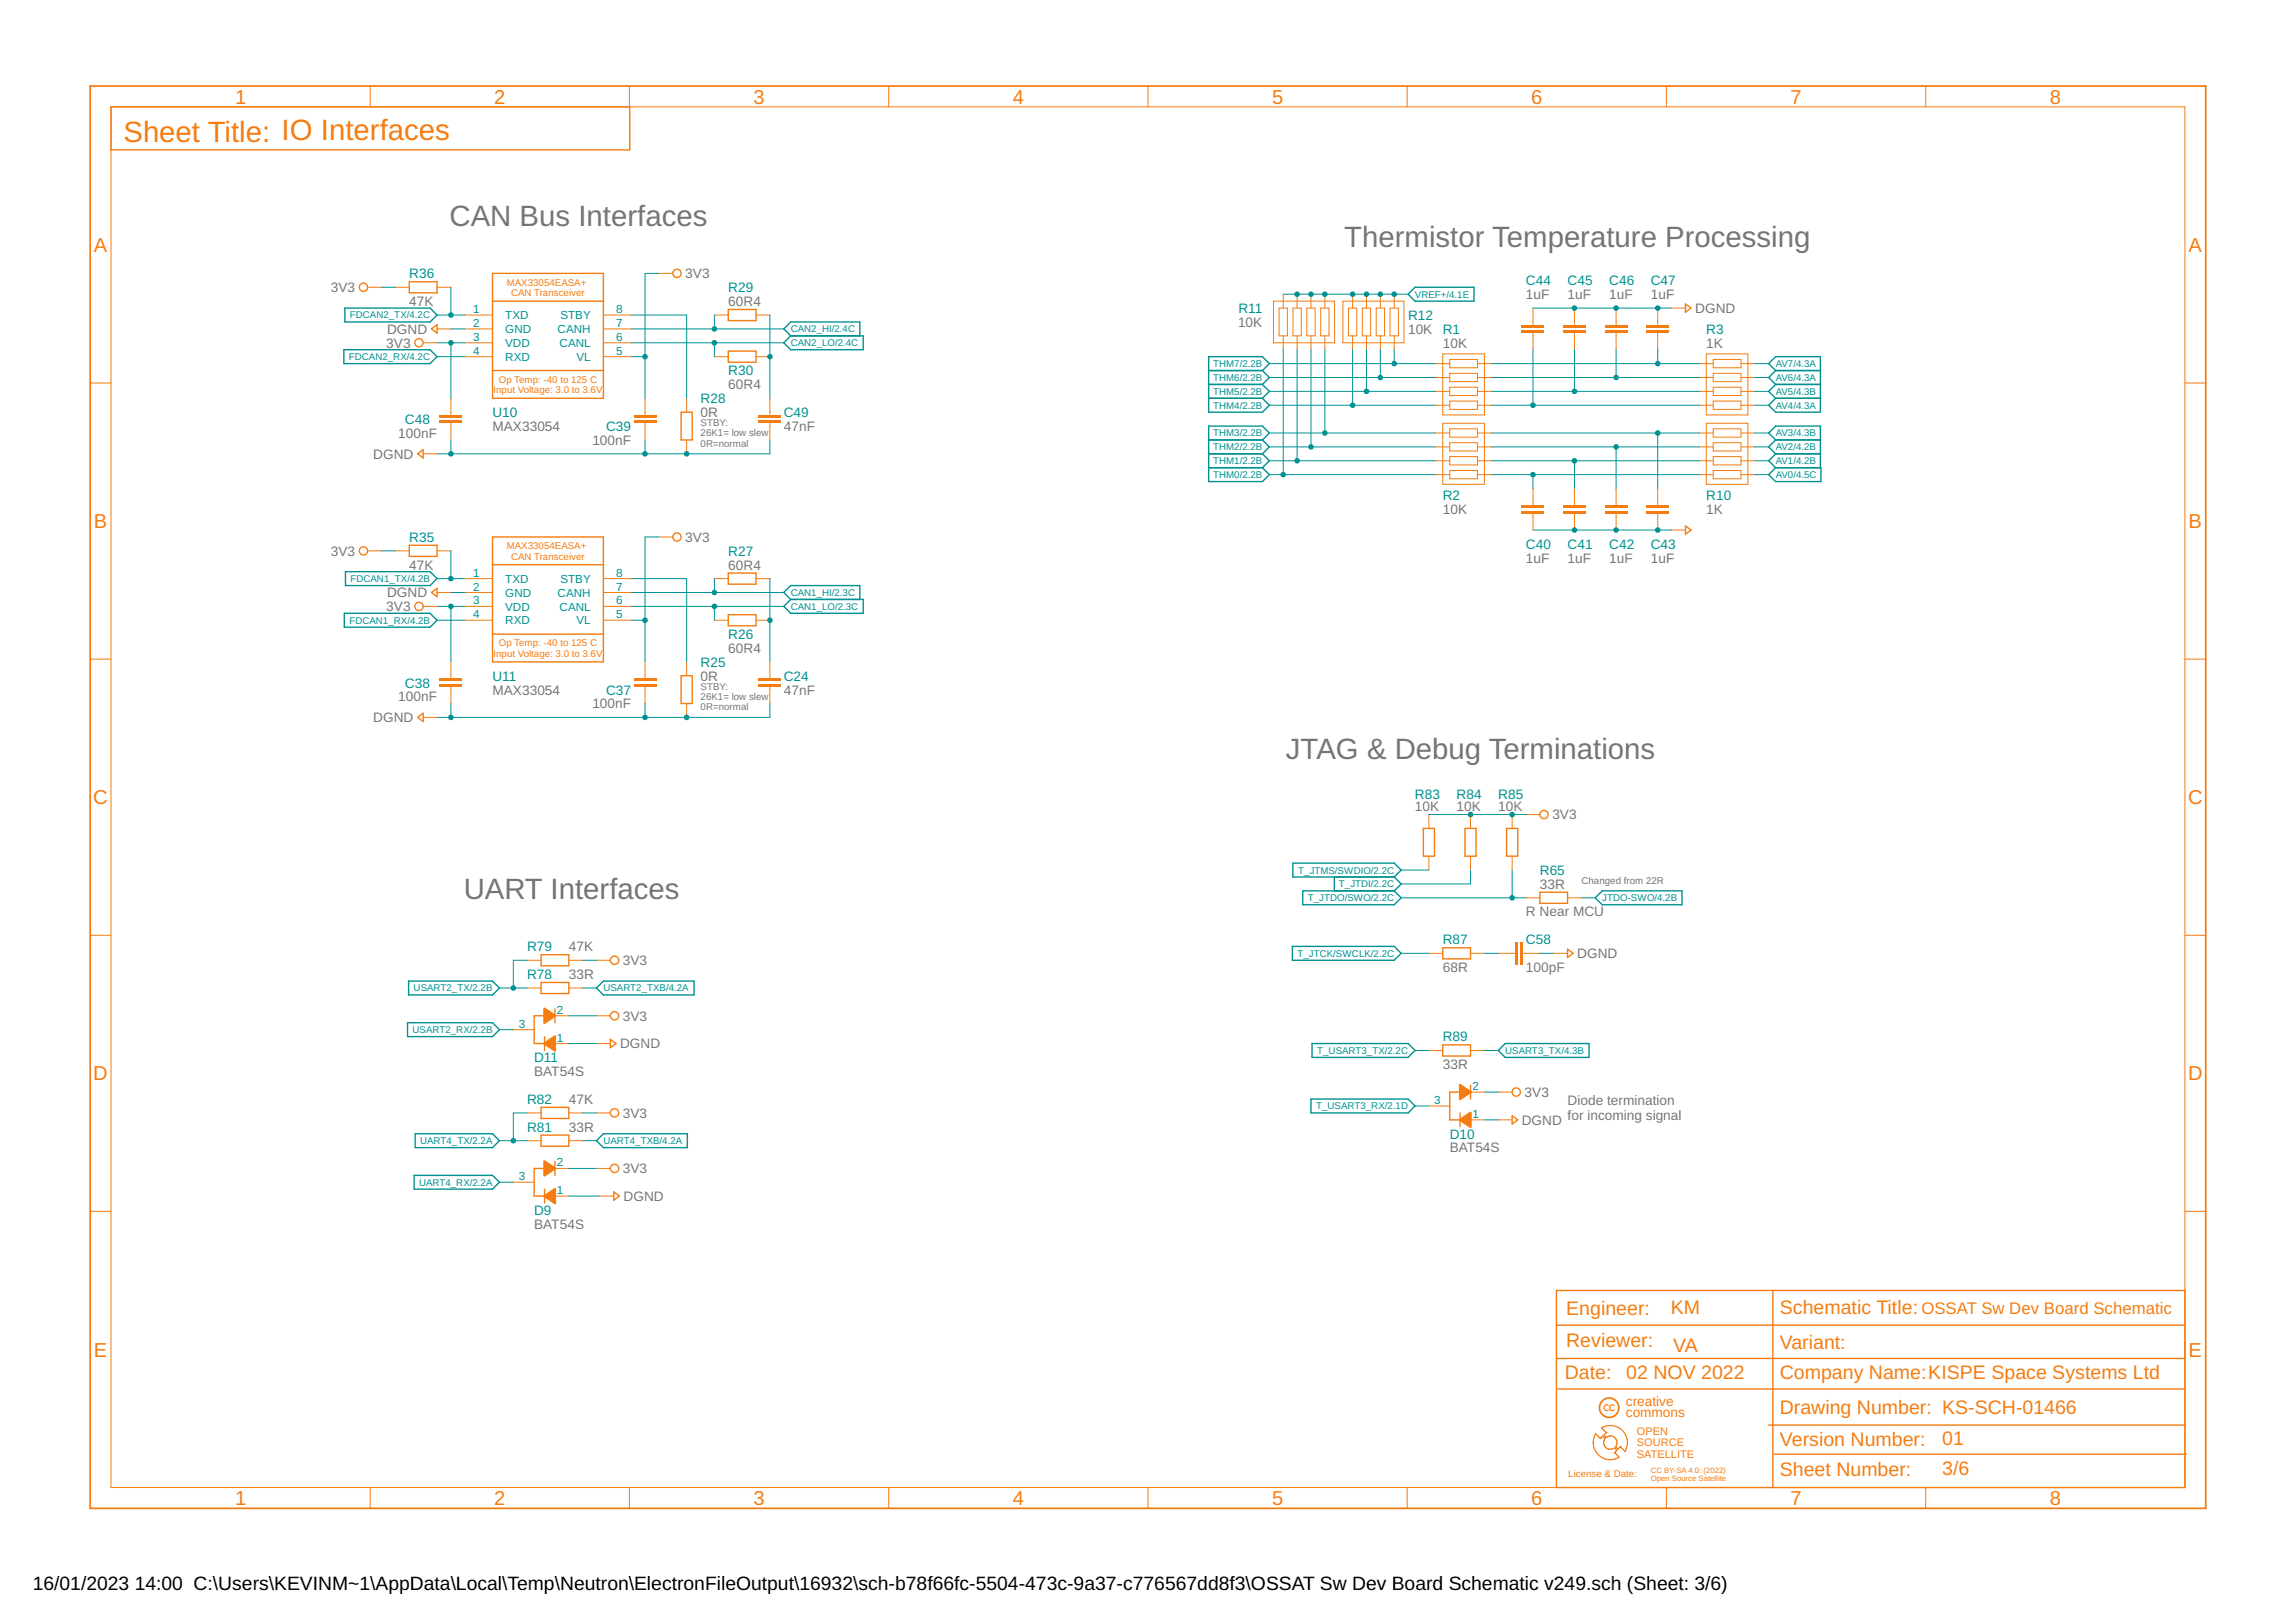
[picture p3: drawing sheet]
<svg xmlns="http://www.w3.org/2000/svg" width="420mm" height="297mm" viewBox="0 0 420 297" stroke-linecap="round" stroke-linejoin="round" font-family="sans-serif">
<defs><g id="words">
<text font-size="5.4" fill="#f57c10" x="22.6" y="25.9">Sheet Title: IO Interfaces</text>
<g font-size="5.4" fill="#757575">
<text x="82.3" y="41.4">CAN Bus Interfaces</text>
<text x="246.1" y="45.2">Thermistor Temperature Processing</text>
<text x="235.4" y="138.9">JTAG &amp; Debug Terminations</text>
<text x="84.9" y="164.6">UART Interfaces</text>
</g>
<g font-size="3.7" fill="#f57c10">
<text x="43" y="18.9">1</text>
<text x="90.5" y="18.9">2</text>
<text x="138" y="18.9">3</text>
<text x="185.4" y="18.9">4</text>
<text x="232.9" y="18.9">5</text>
<text x="280.3" y="18.9">6</text>
<text x="327.8" y="18.9">7</text>
<text x="375.3" y="18.9">8</text>
<text x="17.2" y="46.1">A</text>
<text x="400.7" y="46.1">A</text>
<text x="17.2" y="96.7">B</text>
<text x="400.7" y="96.7">B</text>
<text x="17.1" y="147.2">C</text>
<text x="400.6" y="147.2">C</text>
<text x="17.1" y="197.7">D</text>
<text x="400.6" y="197.7">D</text>
<text x="17.2" y="248.3">E</text>
<text x="400.7" y="248.3">E</text>
<text x="43" y="275.4">1</text>
<text x="90.5" y="275.4">2</text>
<text x="138" y="275.4">3</text>
<text x="185.4" y="275.4">4</text>
<text x="232.9" y="275.4">5</text>
<text x="280.3" y="275.4">6</text>
<text x="327.8" y="275.4">7</text>
<text x="375.3" y="275.4">8</text>
</g>
<g font-size="3.6" fill="#f57c10">
<text x="286.7" y="240.8">Engineer:</text>
<text x="305.9" y="240.5">KM</text>
<text x="325.8" y="240.5">Schematic Title:</text>
<text x="286.7" y="246.6">Reviewer:</text>
<text x="306.3" y="247.4">VA</text>
<text x="325.8" y="246.9">Variant:</text>
<text x="286.5" y="252.4">Date:</text>
<text x="297.7" y="252.4">02 NOV 2022</text>
<text x="325.8" y="252.4">Company Name:KISPE Space Systems Ltd</text>
<text x="325.8" y="258.8">Drawing Number: KS-SCH-01466</text>
<text x="325.8" y="264.6">Version Number:</text>
<text x="355.6" y="264.4">01</text>
<text x="355.6" y="270">3/6</text>
<text x="325.8" y="270.2">Sheet Number:</text>
</g>
<g font-size="3.5">
<text x="6" y="291">16/01/2023</text>
<text x="24.7" y="291">14:00 C:\Users\KEVINM~1\AppData\Local\Temp\Neutron\ElectronFileOutput\16932\sch-b78f66fc-5504-473c-9a37-c776567dd8f3\OSSAT Sw Dev Board Schematic v249.sch (Sheet: 3/6)</text>
</g>
<text font-size="3.1" fill="#f57c10" x="351.8" y="240.5">OSSAT Sw Dev Board Schematic</text>
<g font-size="2.5" fill="#757575">
<text x="60.6" y="53.5">3V3</text>
<text x="125.5" y="50.9">3V3</text>
<text x="74.9" y="56">47K</text>
<text x="133.3" y="56">60R4</text>
<text x="226.6" y="59.8">10K</text>
<text x="279.4" y="54.7">1uF</text>
<text x="287" y="54.7">1uF</text>
<text x="294.6" y="54.7">1uF</text>
<text x="302.2" y="54.7">1uF</text>
<text x="310.4" y="57.3">DGND</text>
<text x="70.7" y="63.6">3V3</text>
<text x="70.9" y="61.1">DGND</text>
<text x="257.8" y="61.1">10K</text>
<text x="264.1" y="63.6">10K</text>
<text x="312.4" y="63.6">1K</text>
<text x="133.3" y="71.2">60R4</text>
<text x="128.3" y="76.3">0R</text>
<text x="68.3" y="83.9">DGND</text>
<text x="72.9" y="80.1">100nF</text>
<text x="90.2" y="78.9">MAX33054</text>
<text x="108.4" y="81.4">100nF</text>
<text x="143.5" y="78.9">47nF</text>
<text x="264.1" y="94.1">10K</text>
<text x="312.4" y="94.1">1K</text>
<text x="60.6" y="101.7">3V3</text>
<text x="125.5" y="99.2">3V3</text>
<text x="74.9" y="104.3">47K</text>
<text x="133.3" y="104.3">60R4</text>
<text x="279.4" y="103">1uF</text>
<text x="287" y="103">1uF</text>
<text x="294.6" y="103">1uF</text>
<text x="302.2" y="103">1uF</text>
<text x="70.7" y="111.9">3V3</text>
<text x="70.9" y="109.3">DGND</text>
<text x="133.3" y="119.5">60R4</text>
<text x="128.3" y="124.6">0R</text>
<text x="72.9" y="128.4">100nF</text>
<text x="90.2" y="127.1">MAX33054</text>
<text x="108.4" y="129.7">100nF</text>
<text x="143.5" y="127.1">47nF</text>
<text x="68.3" y="132.2">DGND</text>
<text x="259.1" y="148.4">10K</text>
<text x="266.7" y="148.4">10K</text>
<text x="274.3" y="148.4">10K</text>
<text x="284.2" y="150">3V3</text>
<text x="279.4" y="167.6">R Near MCU</text>
<text x="281.9" y="162.7">33R</text>
<text x="104.1" y="174.1">47K</text>
<text x="104.1" y="179.2">33R</text>
<text x="114" y="176.6">3V3</text>
<text x="264.1" y="177.9">68R</text>
<text x="279.4" y="177.9">100pF</text>
<text x="288.8" y="175.4">DGND</text>
<text x="113.5" y="191.9">DGND</text>
<text x="114" y="186.8">3V3</text>
<text x="97.8" y="196.9">BAT54S</text>
<text x="264.1" y="195.7">33R</text>
<text x="104.1" y="202">47K</text>
<text x="279.1" y="200.8">3V3</text>
<text x="287" y="202.3">Diode termination</text>
<text x="104.1" y="207.1">33R</text>
<text x="114" y="204.6">3V3</text>
<text x="278.6" y="205.8">DGND</text>
<text x="287" y="204.9">for incoming signal</text>
<text x="114" y="214.7">3V3</text>
<text x="265.4" y="210.9">BAT54S</text>
<text x="114.2" y="219.8">DGND</text>
<text x="97.8" y="224.9">BAT54S</text>
</g>
<g font-size="2.5" fill="#009292">
<text x="74.9" y="50.9">R36</text>
<text x="133.3" y="53.5">R29</text>
<text x="279.4" y="52.2">C44</text>
<text x="287" y="52.2">C45</text>
<text x="294.6" y="52.2">C46</text>
<text x="302.2" y="52.2">C47</text>
<text x="226.7" y="57.3">R11</text>
<text x="257.8" y="58.5">R12</text>
<text x="264.1" y="61.1">R1</text>
<text x="312.4" y="61.1">R3</text>
<text x="133.3" y="68.7">R30</text>
<text x="74.1" y="77.6">C48</text>
<text x="90.2" y="76.3">U10</text>
<text x="128.3" y="73.8">R28</text>
<text x="143.5" y="76.3">C49</text>
<text x="111" y="78.9">C39</text>
<text x="264.1" y="91.6">R2</text>
<text x="312.4" y="91.6">R10</text>
<text x="74.9" y="99.2">R35</text>
<text x="133.3" y="101.7">R27</text>
<text x="279.4" y="100.4">C40</text>
<text x="287" y="100.4">C41</text>
<text x="294.6" y="100.4">C42</text>
<text x="302.2" y="100.4">C43</text>
<text x="133.3" y="117">R26</text>
<text x="74.1" y="125.8">C38</text>
<text x="90.2" y="124.6">U11</text>
<text x="128.3" y="122">R25</text>
<text x="143.5" y="124.6">C24</text>
<text x="111" y="127.1">C37</text>
<text x="259.1" y="146.2">R83</text>
<text x="266.7" y="146.2">R84</text>
<text x="274.3" y="146.2">R85</text>
<text x="281.9" y="160.1">R65</text>
<text x="264.1" y="172.8">R87</text>
<text x="279.4" y="172.8">C58</text>
<text x="96.5" y="174.1">R79</text>
<text x="96.5" y="179.2">R78</text>
<text x="264.1" y="190.6">R89</text>
<text x="97.8" y="194.4">D11</text>
<text x="96.5" y="202">R82</text>
<text x="96.5" y="207.1">R81</text>
<text x="265.4" y="208.4">D10</text>
<text x="97.8" y="222.3">D9</text>
</g>
<g font-size="2.5" fill="#f57c10">
<text x="297.7" y="257.3">creative</text>
<text x="297.7" y="259.3">commons</text>
</g>
<g font-size="2.1" fill="#009292">
<text x="86.6" y="57.3">1</text>
<text x="86.6" y="59.8">2</text>
<text x="92.5" y="58.4">TXD</text>
<text x="102.6" y="58.4">STBY</text>
<text x="112.8" y="59.8">7</text>
<text x="112.8" y="57.3">8</text>
<text x="86.6" y="62.4">3</text>
<text x="86.6" y="64.9">4</text>
<text x="92.5" y="63.5">VDD</text>
<text x="92.5" y="61">GND</text>
<text x="102.1" y="61">CANH</text>
<text x="102.4" y="63.5">CANL</text>
<text x="112.8" y="62.4">6</text>
<text x="112.8" y="64.9">5</text>
<text x="92.5" y="66">RXD</text>
<text x="105.5" y="66">VL</text>
<text x="86.6" y="105.6">1</text>
<text x="92.5" y="106.7">TXD</text>
<text x="102.6" y="106.7">STBY</text>
<text x="112.8" y="105.6">8</text>
<text x="86.6" y="110.6">3</text>
<text x="86.6" y="113.2">4</text>
<text x="86.6" y="108.1">2</text>
<text x="92.5" y="111.7">VDD</text>
<text x="92.5" y="109.2">GND</text>
<text x="102.1" y="109.2">CANH</text>
<text x="102.4" y="111.7">CANL</text>
<text x="112.8" y="108.1">7</text>
<text x="112.8" y="110.6">6</text>
<text x="112.8" y="113.2">5</text>
<text x="92.5" y="114.3">RXD</text>
<text x="105.5" y="114.3">VL</text>
<text x="101.9" y="185.5">2</text>
<text x="95" y="188.1">3</text>
<text x="101.9" y="190.6">1</text>
<text x="262.6" y="202.1">3</text>
<text x="269.6" y="199.5">2</text>
<text x="269.6" y="204.6">1</text>
<text x="101.9" y="213.5">2</text>
<text x="95" y="216">3</text>
<text x="101.9" y="218.6">1</text>
</g>
<g font-size="2" fill="#f57c10">
<text x="299.7" y="262.6">OPEN</text>
<text x="299.7" y="264.7">SOURCE</text>
<text x="299.7" y="266.8">SATELLITE</text>
</g>
<g font-size="1.8" fill="#f57c10">
<text x="92.8" y="52.3">MAX33054EASA+</text>
<text x="93.6" y="54.2">CAN Transceiver</text>
<text x="90.4" y="71.9">Input Voltage: 3.0 to 3.6V</text>
<text x="91.3" y="70">Op Temp: -40 to 125 C</text>
<text x="92.8" y="100.5">MAX33054EASA+</text>
<text x="93.6" y="102.4">CAN Transceiver</text>
<text x="91.3" y="118.3">Op Temp: -40 to 125 C</text>
<text x="90.4" y="120.2">Input Voltage: 3.0 to 3.6V</text>
<text x="293.5" y="258.3">CC</text>
<text x="287.1" y="270.3">License &amp; Date:</text>
</g>
<g font-size="1.8" fill="#009292">
<text x="64.1" y="58.3">FDCAN2_TX/4.2C</text>
<text x="259.1" y="54.5">VREF+/4.1E</text>
<text x="63.9" y="65.9">FDCAN2_RX/4.2C</text>
<text x="144.8" y="60.8">CAN2_HI/2.4C</text>
<text x="144.8" y="63.4">CAN2_LO/2.4C</text>
<text x="222.1" y="69.7">THM6/2.2B</text>
<text x="222.1" y="67.2">THM7/2.2B</text>
<text x="325.1" y="67.2">AV7/4.3A</text>
<text x="325.1" y="69.7">AV6/4.3A</text>
<text x="222.1" y="74.8">THM4/2.2B</text>
<text x="222.1" y="72.3">THM5/2.2B</text>
<text x="325.1" y="72.3">AV5/4.3B</text>
<text x="325.1" y="74.8">AV4/4.3A</text>
<text x="222.1" y="82.4">THM2/2.2B</text>
<text x="222.1" y="79.9">THM3/2.2B</text>
<text x="325.1" y="79.9">AV3/4.3B</text>
<text x="325.1" y="82.4">AV2/4.2B</text>
<text x="222.1" y="87.5">THM0/2.2B</text>
<text x="222.1" y="85">THM1/2.2B</text>
<text x="325.1" y="85">AV1/4.2B</text>
<text x="325.1" y="87.5">AV0/4.5C</text>
<text x="64.2" y="106.5">FDCAN1_TX/4.2B</text>
<text x="144.8" y="109.1">CAN1_HI/2.3C</text>
<text x="144.8" y="111.6">CAN1_LO/2.3C</text>
<text x="64" y="114.2">FDCAN1_RX/4.2B</text>
<text x="237.7" y="159.9">T_JTMS/SWDIO/2.2C</text>
<text x="239.4" y="165">T_JTDO/SWO/2.2C</text>
<text x="245.1" y="162.4">T_JTDI/2.2C</text>
<text x="293.3" y="165">JTDO-SWO/4.2B</text>
<text x="237.5" y="175.1">T_JTCK/SWCLK/2.2C</text>
<text x="75.7" y="181.5">USART2_TX/2.2B</text>
<text x="110.5" y="181.5">USART2_TXB/4.2A</text>
<text x="75.5" y="189.1">USART2_RX/2.2B</text>
<text x="241.1" y="192.9">T_USART3_TX/2.2C</text>
<text x="275.6" y="192.9">USART3_TX/4.3B</text>
<text x="241" y="203">T_USART3_RX/2.1D</text>
<text x="76.9" y="209.4">UART4_TX/2.2A</text>
<text x="110.5" y="209.4">UART4_TXB/4.2A</text>
<text x="76.7" y="217">UART4_RX/2.2A</text>
</g>
<g font-size="1.8" fill="#757575">
<text x="128.3" y="78">STBY:</text>
<text x="128.3" y="79.9">26K1= low slew</text>
<text x="128.3" y="81.8">0R=normal</text>
<text x="128.3" y="126.2">STBY:</text>
<text x="128.3" y="128.1">26K1= low slew</text>
<text x="128.3" y="130">0R=normal</text>
<text x="289.5" y="161.8">Changed from 22R</text>
</g>
<g font-size="1.4" fill="#f57c10">
<text x="302.2" y="269.6">CC BY-SA 4.0: (2022)</text>
<text x="302.2" y="271">Open Source Satellite</text>
</g>
</g></defs>
<g fill="none" stroke="#009292" stroke-width=".25">
<path d="M63.1 56.4h15.6l1.3 1.3-1.3 1.2h-15.6zM257.8 53.8l1.3-1.2h10.8v2.5h-10.8zM62.9 64h15.8l1.3 1.3-1.3 1.2h-15.8zM144.8 61.5l-1.3-1.3 1.3-1.3h12.6v2.6M144.8 61.5h13.2v2.5h-13.2l-1.3-1.3zM221.3 67.8h9.8M221.3 70.4h9.8M221.3 72.9h9.8M231.1 67.8l1.3 1.3-1.3 1.3M231.1 67.8l1.3-1.3-1.3-1.2h-9.8v10.1h9.8l1.3-1.2-1.3-1.3M231.1 70.4l1.3 1.2-1.3 1.3M325.1 67.8h8.2"/>
<path d="M325.1 70.4h8.2M325.1 67.8l-1.3-1.3 1.3-1.2h8.2v10.1h-8.2l-1.3-1.2 1.3-1.3M325.1 67.8l-1.3 1.3 1.3 1.3M325.1 70.4l-1.3 1.2 1.3 1.3M325.1 72.9h8.2M221.3 80.5h9.8M221.3 83.1h9.8M221.3 85.6h9.8M231.1 80.5l1.3-1.3-1.3-1.2h-9.8v10.1h9.8l1.3-1.2-1.3-1.3M231.1 80.5l1.3 1.3-1.3 1.3M231.1 83.1l1.3 1.2-1.3 1.3M325.1 80.5l-1.3-1.3 1.3-1.2h8.2v7.6"/>
<path d="M325.1 80.5h8.2M325.1 80.5l-1.3 1.3 1.3 1.3M325.1 83.1h8.2M325.1 83.1l-1.3 1.2 1.3 1.3M325.1 85.6h8.3v2.5h-8.3l-1.3-1.2zM63 112.2h15.7l1.3 1.3-1.3 1.3h-15.7zM63.2 104.6h15.5l1.3 1.3-1.3 1.3h-15.5zM144.8 109.7l-1.3-1.3 1.3-1.2h12.6v2.5M144.8 109.7h13.2v2.5h-13.2l-1.3-1.2zM236.7 158h18.5l1.3 1.2-1.3 1.3h-18.5zM74.8 179.6h15.4l1.2 1.2-1.2 1.3h-15.4zM236.6 173.2h18.6l1.3 1.3-1.3 1.2h-18.6z"/>
<path d="M238.5 163h16.7l1.3 1.3-1.3 1.3h-16.7zM244.3 160.5v2.5M255.2 160.5l1.3 1.3-1.3 1.2M292.1 164.3l1.2-1.3h14.6v2.6h-14.6zM74.6 187.2h15.6l1.2 1.2-1.2 1.3h-15.6zM109.2 180.8l1.3-1.2h16.6v2.5h-16.6zM240.2 191h17.6l1.3 1.3-1.3 1.2h-17.6zM274.3 192.3l1.3-1.3h15.3v2.5h-15.3zM75.8 215.1h14.4l1.2 1.3-1.2 1.2h-14.4zM76 207.5h14.2l1.2 1.3-1.2 1.2h-14.2zM109.2 208.8l1.3-1.3h15.3v2.5h-15.3zM240 201.1h17.8l1.3 1.3-1.3 1.3h-17.8z"/>
</g>
<g fill="none" stroke="#f57c10" stroke-width=".21">
<path d="M292.1 262.4l.9 .8 .4-.4 .5 .5a1.22 1.22 0 0 0 0 1.6 1.22 1.22 0 0 0 1.7 .1l.4 .4-.4 .5 .8 .8a3.1 3.1 0 0 1-3.8-.5 3.1 3.1 0 0 1-.5-3.8zM293 263.2h.1M293.2 261.3h.1M294 262.2h.1M294 262.2l-.8-.9a3.1 3.1 0 0 1 3.8 .5 3.1 3.1 0 0 1 .5 3.8M294 262.2l-.4 .4 .4 .5M294 263.1h.1M294.1 263.1a1.22 1.22 0 0 1 1.6 .1 1.22 1.22 0 0 1 .1 1.6M295.6 265.9h.1M295.8 264.8l.4 .4 .4-.4M295.8 264.8h.1M296.6 264.8h.1"/>
<path d="M296.7 264.8l.8 .8M297.5 265.6h.1"/>
</g>
<g fill="none" stroke="#f57c10" stroke-width=".32">
<path d="M16.5 15.7h387.3v260.4h-387.3z"/>
<circle cx="294.6" cy="257.6" r="1.78"/>
</g>
<g fill="none" stroke="#f57c10" stroke-width=".18">
<path d="M20.3 19.6h379.7v252.6h-379.7zM67.8 15.7v3.9M115.2 15.7v3.9M162.7 15.7v3.9M210.2 15.7v3.9M257.6 15.7v3.9M305.1 15.7v3.9M352.6 15.7v3.9M16.5 70.1h3.8M400 70.1h3.8M16.5 120.6h3.8M400 120.6h3.8"/>
<path d="M16.5 171.2h3.8M400 171.2h3.8M16.5 221.7h3.8M400 221.7h3.8M67.8 272.2v3.9M115.2 272.2v3.9M162.7 272.2v3.9M210.2 272.2v3.9M257.6 272.2v3.9M305.1 272.2v3.9M352.6 272.2v3.9"/>
</g>
<path d="M20.3 19.6h95v7.8h-95zM284.9 236.2h115.1v36h-115.1zM324.6 236.2v36M284.9 242.5h115.1M284.9 248.6h115.1M285.2 254.2h114.8M323.8 260.8h76.2M324.8 266.1h75.5" fill="none" stroke="#f57c10" stroke-width=".25"/>
<g fill="#f57c10">
<path d="M116.1 124.2h4v.5h-4z" fill-rule="evenodd"/>
<path d="M116.1 125.2h4v.5h-4z" fill-rule="evenodd"/>
</g>
<g fill="#f57c10">
<path d="M116.1 124.2h4v.5h-4zM116.1 124.2v.5h4v-.5z"/>
<path d="M116.1 125.2h4v.5h-4zM116.1 125.2v.5h4v-.5z"/>
</g>
<path d="M118.1 121.1v3.1M118.1 125.7v3.1" fill="none" stroke="#f57c10" stroke-width=".18"/>
<g fill="#f57c10">
<path d="M80.5 124.2h4.1v.5h-4.1z" fill-rule="evenodd"/>
<path d="M80.5 125.2h4.1v.5h-4.1z" fill-rule="evenodd"/>
</g>
<g fill="#f57c10">
<path d="M80.5 124.2h4.1v.5h-4.1zM80.5 124.2v.5h4.1v-.5z"/>
<path d="M80.5 125.2h4.1v.5h-4.1zM80.5 125.2v.5h4.1v-.5z"/>
</g>
<path d="M82.5 121.1v3.1M82.5 125.7v3.1" fill="none" stroke="#f57c10" stroke-width=".18"/>
<g fill="#f57c10">
<path d="M138.9 124.2h4.1v.5h-4.1z" fill-rule="evenodd"/>
<path d="M138.9 125.2h4.1v.5h-4.1z" fill-rule="evenodd"/>
</g>
<g fill="#f57c10">
<path d="M138.9 124.2h4.1v.5h-4.1zM138.9 124.2v.5h4.1v-.5z"/>
<path d="M138.9 125.2h4.1v.5h-4.1zM138.9 125.2v.5h4.1v-.5z"/>
</g>
<path d="M140.9 121.1v3.1M140.9 125.7v3.1" fill="none" stroke="#f57c10" stroke-width=".18"/>
<g fill="#f57c10">
<path d="M116.1 75.9h4v.6h-4z" fill-rule="evenodd"/>
<path d="M116.1 77h4v.5h-4z" fill-rule="evenodd"/>
</g>
<g fill="#f57c10">
<path d="M116.1 75.9h4v.6h-4zM116.1 75.9v.6h4v-.6z"/>
<path d="M116.1 77h4v.5h-4zM116.1 77v.5h4v-.5z"/>
</g>
<path d="M118.1 72.9v3M118.1 77.5v3" fill="none" stroke="#f57c10" stroke-width=".18"/>
<g fill="#f57c10">
<path d="M80.5 75.9h4.1v.6h-4.1z" fill-rule="evenodd"/>
<path d="M80.5 77h4.1v.5h-4.1z" fill-rule="evenodd"/>
</g>
<g fill="#f57c10">
<path d="M80.5 75.9h4.1v.6h-4.1zM80.5 75.9v.6h4.1v-.6z"/>
<path d="M80.5 77h4.1v.5h-4.1zM80.5 77v.5h4.1v-.5z"/>
</g>
<path d="M82.5 72.9v3M82.5 77.5v3" fill="none" stroke="#f57c10" stroke-width=".18"/>
<g fill="#f57c10">
<path d="M138.9 75.9h4.1v.6h-4.1z" fill-rule="evenodd"/>
<path d="M138.9 77h4.1v.5h-4.1z" fill-rule="evenodd"/>
</g>
<g fill="#f57c10">
<path d="M138.9 75.9h4.1v.6h-4.1zM138.9 75.9v.6h4.1v-.6z"/>
<path d="M138.9 77h4.1v.5h-4.1zM138.9 77v.5h4.1v-.5z"/>
</g>
<g fill="none" stroke="#f57c10" stroke-width=".18">
<path d="M72.4 52.6h2.5M80 52.6h2.5M85.1 57.7h5.1M110.5 57.7h5M130.8 57.7h2.5M138.4 57.7h2.5M85.1 65.3h5.1M85.1 60.2h5.1M85.1 62.7h5.1M110.5 65.3h5M110.5 60.2h5M110.5 62.7h5"/>
<path d="M125.7 72.9v2.5M130.8 65.3h2.5M138.4 65.3h2.5M140.9 72.9v3M140.9 77.5v3M77.5 83.1h2.5M125.7 80.5v2.6M72.4 100.8h2.5M80 100.8h2.5M85.1 105.9h5.1M85.1 113.5h5.1M85.1 108.4h5.1"/>
<path d="M85.1 111h5.1M110.5 105.9h5M110.5 113.5h5M110.5 108.4h5M110.5 111h5M130.8 105.9h2.5M130.8 113.5h2.5M138.4 105.9h2.5M138.4 113.5h2.5M77.5 131.3h2.5M125.7 121.1v2.6M125.7 128.8v2.5"/>
<path d="M96.5 175.7h2.6M104.1 175.7h2.6M94 188.4h3.8M96.5 180.8h2.6M101.6 191h2.5M101.6 185.9h2.5M104.1 180.8h2.6M109.2 191h2.5M94 216.4h3.8M96.5 203.7h2.6M96.5 208.8h2.6M101.6 218.9h2.5"/>
<path d="M101.6 213.8h2.5M104.1 203.7h2.6M104.1 208.8h2.6M109.8 218.9h2.6"/>
</g>
<g fill="none" stroke="#f57c10" stroke-width=".25">
<path d="M74.9 51.6h5.1v2h-5.1zM90.2 55.1h20.3M90.2 50h20.3v22.9h-20.3zM133.3 56.6h5.1v2.1h-5.1zM90.2 67.8h20.3M124.7 75.4h2v5.1h-2zM133.3 64.3h5.1v2h-5.1zM74.9 99.8h5.1v2h-5.1zM76.5 83.1l1-.8v1.5zM90.2 98.3h20.3v22.8h-20.3zM90.2 103.4h20.3M90.2 116.1h20.3"/>
<path d="M133.3 104.9h5.1v2h-5.1zM133.3 112.5h5.1v2h-5.1zM76.5 131.3l1-.8v1.6zM124.7 123.7h2v5.1h-2zM99.1 174.7h5v2.1h-5zM99.1 179.8h5v2h-5zM99.7 189.7v2.6M99.7 185.9h-1.9v5.1h1.9M101.6 184.6v2.6M111.7 190.2l1.1 .8-1.1 .7zM99.1 202.7h5v2h-5zM99.1 207.8h5v2h-5z"/>
<path d="M99.7 217.6v2.6M99.7 213.8h-1.9v5.1h1.9M101.6 212.6v2.5M112.4 218.1l1 .8-1 .8z"/>
</g>
<g fill="#f57c10" stroke="#f57c10" stroke-width=".18">
<path d="M99.5 191l2.1-1.4h.1v2.7l-.1 .1z" fill-rule="evenodd"/>
<path d="M99.6 184.6l.1-.1 2.1 1.4-2.1 1.4-.1-.1z" fill-rule="evenodd"/>
<path d="M99.5 218.9l2.1-1.4 .1 .1v2.7h-.1z" fill-rule="evenodd"/>
<path d="M99.6 212.5l.1-.1 2.1 1.4-2.1 1.5-.1-.1z" fill-rule="evenodd"/>
</g>
<path d="M65.8 52a.88 .88 0 0 1 1.5 .1 .88 .88 0 0 1-.5 1.3 .88 .88 0 0 1-1.1-.8h.2a.63 .63 0 0 1 .9-.5 .63 .63 0 0 1 .1 1 .63 .63 0 0 1-1-.3v-.2h-.2z" fill-rule="evenodd" fill="#f57c10"/>
<path d="M65.8 52l.5-.3 .6 .1 .4 .4v.8l-.2 .2-.5 .3-.5-.2-.3-.2-.1-.5h.2l.3-.6h.6l.4 .5-.2 .5-.6 .2-.4-.2-.1-.4h-.2zM65.8 52l-.1 .6h.2l.1 .4 .4 .2 .6-.2 .2-.5-.4-.5h-.6l-.3 .6h-.2l.1 .5 .3 .2 .5 .2 .5-.3 .2-.2v-.8l-.4-.4-.6-.1z" fill="#f57c10"/>
<path d="M67.3 52.6h2.5" fill="none" stroke="#f57c10" stroke-width=".18"/>
<path d="M76 62.2a.88 .88 0 0 1 1.4 0 .88 .88 0 0 1-.4 1.4 .88 .88 0 0 1-1.2-.9h.3a.63 .63 0 0 1 .9-.5 .63 .63 0 0 1 .1 1.1 .63 .63 0 0 1-1-.4v-.2h-.3z" fill-rule="evenodd" fill="#f57c10"/>
<path d="M76 62.2l.5-.3h.6l.4 .4v.9l-.2 .2-.5 .2-.6-.1-.2-.2-.2-.6h.3l.2-.5 .7-.1 .3 .5-.2 .6-.6 .2-.3-.3-.1-.4h-.3zM76 62.2l-.2 .5h.3l.1 .4 .3 .3 .6-.2 .2-.6-.3-.5-.7 .1-.2 .5h-.3l.2 .6 .2 .2 .6 .1 .5-.2 .2-.2v-.9l-.4-.4h-.6z" fill="#f57c10"/>
<path d="M77.5 62.7h2.5M80 60.2h2.5M80 108.4h2.5" fill="none" stroke="#f57c10" stroke-width=".18"/>
<path d="M79 60.2l1-.8v1.6zM79 108.4l1-.7v1.5z" fill="none" stroke="#f57c10" stroke-width=".25"/>
<path d="M65.8 100.3a.88 .88 0 0 1 1.5 0 .88 .88 0 0 1-.5 1.4 .88 .88 0 0 1-1.1-.9h.2a.63 .63 0 0 1 .9-.5 .63 .63 0 0 1 .1 1.1 .63 .63 0 0 1-1-.4v-.2h-.2z" fill-rule="evenodd" fill="#f57c10"/>
<path d="M65.8 100.3l.5-.3h.6l.4 .4v.8l-.4 .4h-.8l-.4-.5v-.3h.2l.3-.5 .6-.1 .4 .5-.2 .6-.6 .2-.4-.3-.1-.4h-.2zM66.1 100.1l-.4 .4v.3h.2l.1 .4 .6 .3 .5-.4v-.6l-.5-.3-.4 .1-.3 .5h-.2v.3l.4 .5h.8l.4-.4v-.8l-.4-.4z" fill="#f57c10"/>
<path d="M67.3 100.8h2.5" fill="none" stroke="#f57c10" stroke-width=".18"/>
<path d="M76 110.4a.88 .88 0 0 1 1.4 .1 .88 .88 0 0 1-.4 1.3 .88 .88 0 0 1-1.2-.8h.3a.63 .63 0 0 1 .9-.5 .63 .63 0 0 1 .1 1 .63 .63 0 0 1-1-.3v-.2h-.3z" fill-rule="evenodd" fill="#f57c10"/>
<path d="M76 110.4l.5-.3 .6 .1 .2 .1 .3 .5-.1 .6-.4 .4-.9-.1-.3-.4-.1-.3h.3l.2-.6h.7l.3 .5-.2 .5-.6 .2-.3-.2-.1-.4h-.3zM76.2 110.2l-.3 .5-.1 .3h.3l.1 .4 .6 .2 .5-.3v-.6l-.5-.4-.5 .1-.2 .6h-.3l.1 .3 .3 .4 .9 .1 .4-.4v-.8l-.4-.4z" fill="#f57c10"/>
<path d="M77.5 111h2.5" fill="none" stroke="#f57c10" stroke-width=".18"/>
<path d="M123.2 49.5a.9 .9 0 0 1 1.5 0 .9 .9 0 0 1-.5 1.4 .9 .9 0 0 1-1.2-.9h.3a.64 .64 0 0 1 .9-.6 .64 .64 0 0 1 .2 1.1 .64 .64 0 0 1-1.1-.3v-.2h-.3z" fill-rule="evenodd" fill="#f57c10"/>
<path d="M123.2 49.5l.5-.3h.6l.2 .2 .3 .5v.3l-.3 .5-.5 .2h-.3l-.5-.3-.2-.6h.3l.3-.5 .6-.1 .4 .5-.2 .6-.6 .2-.4-.3-.1-.4h-.3zM123.2 49.5l-.2 .5h.3l.3 .6h.6l.4-.5-.2-.5-.6-.2-.4 .2-.1 .4h-.3l.2 .6 .5 .3h.3l.5-.2 .3-.5v-.3l-.3-.5-.2-.2h-.6z" fill="#f57c10"/>
<path d="M120.6 50h2.6" fill="none" stroke="#f57c10" stroke-width=".18"/>
<path d="M123.2 97.7a.89 .89 0 0 1 1.5 .1 .89 .89 0 0 1-.5 1.4 .89 .89 0 0 1-1.2-.9h.3a.64 .64 0 0 1 .9-.6 .64 .64 0 0 1 .2 1 .64 .64 0 0 1-1.1-.2v-.2h-.3z" fill-rule="evenodd" fill="#f57c10"/>
<path d="M123.4 97.5h.9l.4 .4 .1 .5-.3 .5-.2 .2h-.6l-.5-.3-.2-.5h.3l.1-.4 .4-.2 .6 .1 .2 .6-.4 .5-.6-.1-.3-.5h-.3zM123.4 97.5l-.4 .8h.3l.3 .5 .6 .1 .4-.5-.2-.6-.6-.1-.4 .2-.1 .4h-.3l.2 .5 .5 .3h.6l.2-.2 .3-.5-.1-.5-.4-.4z" fill="#f57c10"/>
<path d="M120.6 98.3h2.6" fill="none" stroke="#f57c10" stroke-width=".18"/>
<path d="M111.8 175.2a.9 .9 0 0 1 1.4 0 .9 .9 0 0 1-.4 1.4 .9 .9 0 0 1-1.2-.9h.3a.64 .64 0 0 1 .8-.6 .64 .64 0 0 1 .3 1.1 .64 .64 0 0 1-1.1-.2v-.3h-.3z" fill-rule="evenodd" fill="#f57c10"/>
<path d="M111.8 175.2l.5-.3h.6l.2 .2 .3 .5v.3l-.3 .5-.5 .2h-.3l-.5-.3-.2-.6h.3l.3-.5h.6l.3 .4-.2 .6-.5 .2-.4-.3-.1-.4h-.3zM111.8 175.2l-.2 .5h.3l.3 .6h.6l.3-.4-.2-.6-.5-.2-.4 .2-.1 .4h-.3l.2 .6 .5 .3h.3l.5-.2 .3-.5v-.3l-.3-.5-.2-.2h-.6z" fill="#f57c10"/>
<path d="M109.2 175.7h2.5" fill="none" stroke="#f57c10" stroke-width=".18"/>
<path d="M111.8 185.4a.9 .9 0 0 1 1.4 0 .9 .9 0 0 1-.4 1.4 .9 .9 0 0 1-1.2-.9h.3a.64 .64 0 0 1 .8-.6 .64 .64 0 0 1 .3 1 .64 .64 0 0 1-1.1-.2v-.2h-.3z" fill-rule="evenodd" fill="#f57c10"/>
<path d="M111.8 185.4l.5-.4 .6 .1 .2 .1 .3 .6v.3l-.3 .5-.5 .2-.8-.3-.2-.6h.3l.3-.5 .6-.1 .3 .5-.2 .6-.5 .1-.4-.2-.1-.4h-.3zM111.8 185.4l-.2 .5h.3l.3 .5 .6 .1 .3-.5-.2-.6-.5-.1-.4 .2-.1 .4h-.3l.2 .6 .8 .3 .5-.2 .3-.5v-.3l-.3-.5-.2-.2-.6-.1z" fill="#f57c10"/>
<path d="M109.2 185.9h2.5" fill="none" stroke="#f57c10" stroke-width=".18"/>
<path d="M111.8 203.1a.9 .9 0 0 1 1.4 .1 .9 .9 0 0 1-.4 1.3 .9 .9 0 0 1-1.2-.8h.3a.64 .64 0 0 1 .8-.7 .64 .64 0 0 1 .3 1.1 .64 .64 0 0 1-1.1-.2v-.2h-.3z" fill-rule="evenodd" fill="#f57c10"/>
<path d="M111.8 203.1l.5-.3 .6 .1 .2 .1 .3 .5-.1 .6-.4 .4-.9-.1-.4-.7h.3l.3-.6h.6l.3 .5-.2 .6-.5 .1-.4-.2-.1-.4h-.3zM111.8 203.1l-.2 .6h.3l.1 .4 .4 .2 .5-.1 .2-.6-.3-.5h-.6l-.3 .6h-.3l.4 .7 .9 .1 .4-.4 .1-.6-.3-.5-.2-.1-.6-.1z" fill="#f57c10"/>
<path d="M109.2 203.7h2.5" fill="none" stroke="#f57c10" stroke-width=".18"/>
<path d="M111.8 213.3a.89 .89 0 0 1 1.4 0 .89 .89 0 0 1-.4 1.4 .89 .89 0 0 1-1.2-.9h.3a.64 .64 0 0 1 .8-.6 .64 .64 0 0 1 .3 1.1 .64 .64 0 0 1-1.1-.3v-.2h-.3z" fill-rule="evenodd" fill="#f57c10"/>
<path d="M111.8 213.3l.5-.3h.6l.2 .2 .3 .5-.1 .6-.4 .4-.9-.1-.4-.8h.3l.3-.5h.6l.3 .4-.2 .6-.5 .2-.4-.3-.1-.4h-.3zM111.8 213.3l-.2 .5h.3l.1 .4 .4 .3 .5-.2 .2-.6-.3-.4h-.6l-.3 .5h-.3l.4 .8 .9 .1 .4-.4 .1-.6-.3-.5-.2-.2h-.6z" fill="#f57c10"/>
<path d="M109.2 213.8h2.5" fill="none" stroke="#f57c10" stroke-width=".18"/>
<g fill="#f57c10">
<path d="M278.6 93.5h4.1v.5h-4.1z" fill-rule="evenodd"/>
<path d="M278.6 92.5h4.1v.5h-4.1z" fill-rule="evenodd"/>
</g>
<g fill="#f57c10">
<path d="M278.6 93.5h4.1v.5h-4.1zM278.6 93.5v.5h4.1v-.5z"/>
<path d="M278.6 92.5h4.1v.5h-4.1zM278.6 92.5v.5h4.1v-.5z"/>
</g>
<path d="M280.6 89.4v3.1M280.6 94v3" fill="none" stroke="#f57c10" stroke-width=".18"/>
<g fill="#f57c10">
<path d="M286.2 93.5h4.1v.5h-4.1z" fill-rule="evenodd"/>
<path d="M286.2 92.5h4.1v.5h-4.1z" fill-rule="evenodd"/>
</g>
<g fill="#f57c10">
<path d="M286.2 93.5h4.1v.5h-4.1zM286.2 93.5v.5h4.1v-.5z"/>
<path d="M286.2 92.5h4.1v.5h-4.1zM286.2 92.5v.5h4.1v-.5z"/>
</g>
<path d="M288.2 89.4v3.1M288.2 94v3" fill="none" stroke="#f57c10" stroke-width=".18"/>
<g fill="#f57c10">
<path d="M293.8 93.5h4.1v.5h-4.1z" fill-rule="evenodd"/>
<path d="M293.8 92.5h4.1v.5h-4.1z" fill-rule="evenodd"/>
</g>
<g fill="#f57c10">
<path d="M293.8 93.5h4.1v.5h-4.1zM293.8 93.5v.5h4.1v-.5z"/>
<path d="M293.8 92.5h4.1v.5h-4.1zM293.8 92.5v.5h4.1v-.5z"/>
</g>
<path d="M295.9 89.4v3.1M295.9 94v3" fill="none" stroke="#f57c10" stroke-width=".18"/>
<g fill="#f57c10">
<path d="M301.5 93.5h4v.5h-4z" fill-rule="evenodd"/>
<path d="M301.5 92.5h4v.5h-4z" fill-rule="evenodd"/>
</g>
<g fill="#f57c10">
<path d="M301.5 93.5h4v.5h-4zM301.5 93.5v.5h4v-.5z"/>
<path d="M301.5 92.5h4v.5h-4zM301.5 92.5v.5h4v-.5z"/>
</g>
<path d="M303.5 89.4v3.1M303.5 94v3" fill="none" stroke="#f57c10" stroke-width=".18"/>
<g fill="#f57c10">
<path d="M278.6 60.5h4.1v.5h-4.1z" fill-rule="evenodd"/>
<path d="M278.6 59.4h4.1v.5h-4.1z" fill-rule="evenodd"/>
</g>
<g fill="#f57c10">
<path d="M278.6 60.5h4.1v.5h-4.1zM278.6 60.5v.5h4.1v-.5z"/>
<path d="M278.6 59.4h4.1v.5h-4.1zM278.6 59.4v.5h4.1v-.5z"/>
</g>
<path d="M280.6 56.4v3M280.6 61v3" fill="none" stroke="#f57c10" stroke-width=".18"/>
<g fill="#f57c10">
<path d="M286.2 60.5h4.1v.5h-4.1z" fill-rule="evenodd"/>
<path d="M286.2 59.4h4.1v.5h-4.1z" fill-rule="evenodd"/>
</g>
<g fill="#f57c10">
<path d="M286.2 60.5h4.1v.5h-4.1zM286.2 60.5v.5h4.1v-.5z"/>
<path d="M286.2 59.4h4.1v.5h-4.1zM286.2 59.4v.5h4.1v-.5z"/>
</g>
<path d="M288.2 56.4v3M288.2 61v3" fill="none" stroke="#f57c10" stroke-width=".18"/>
<g fill="#f57c10">
<path d="M293.8 60.5h4.1v.5h-4.1z" fill-rule="evenodd"/>
<path d="M293.8 59.4h4.1v.5h-4.1z" fill-rule="evenodd"/>
</g>
<g fill="#f57c10">
<path d="M293.8 60.5h4.1v.5h-4.1zM293.8 60.5v.5h4.1v-.5z"/>
<path d="M293.8 59.4h4.1v.5h-4.1zM293.8 59.4v.5h4.1v-.5z"/>
</g>
<path d="M295.9 56.4v3M295.9 61v3" fill="none" stroke="#f57c10" stroke-width=".18"/>
<g fill="#f57c10">
<path d="M301.5 60.5h4v.5h-4z" fill-rule="evenodd"/>
<path d="M301.5 59.4h4v.5h-4z" fill-rule="evenodd"/>
</g>
<g fill="#f57c10">
<path d="M301.5 60.5h4v.5h-4zM301.5 60.5v.5h4v-.5z"/>
<path d="M301.5 59.4h4v.5h-4zM301.5 59.4v.5h4v-.5z"/>
</g>
<g fill="none" stroke="#f57c10" stroke-width=".18">
<path d="M233.2 55.1h11.1v7.6h-11.1zM234.2 56.4h1.5v5.1h-1.5zM234.9 53.8v2.6M236.7 56.4h1.5v5.1h-1.5zM237.5 53.8v2.6M239.2 56.4h1.6v5.1h-1.6zM240 53.8v2.6M241.8 56.4h1.5v5.1h-1.5zM242.5 53.8v2.6M245.9 55.1h11.1v7.6h-11.1zM246.9 56.4h1.5v5.1h-1.5zM247.6 53.8v2.6"/>
<path d="M249.4 56.4h1.5v5.1h-1.5zM250.2 53.8v2.6M251.9 56.4h1.6v5.1h-1.6zM252.7 53.8v2.6M254.5 56.4h1.5v5.1h-1.5zM255.2 53.8v2.6M303.5 56.4v3M306 56.4h2.6M234.9 61.5v2.5M237.5 61.5v2.5M240 61.5v2.5M242.5 61.5v2.5"/>
<path d="M247.6 61.5v2.5M250.2 61.5v2.5M252.7 61.5v2.5M255.2 61.5v2.5M262.9 66.5h2.5M262.9 69.1h2.5M262.9 71.6h2.5M262.9 74.2h2.5M262.9 79.2h2.5M264.1 64.8h7.7v11.1h-7.7zM264.1 77.5h7.7v11.1h-7.7zM265.4 65.8h5.1v1.5h-5.1z"/>
<path d="M265.4 68.3h5.1v1.5h-5.1zM265.4 70.9h5.1v1.5h-5.1zM265.4 73.4h5.1v1.5h-5.1zM265.4 78.5h5.1v1.5h-5.1zM270.5 66.5h2.5M270.5 69.1h2.5M270.5 71.6h2.5M270.5 74.2h2.5M270.5 79.2h2.5M303.5 61v3M311.1 66.5h2.5M311.1 69.1h2.5"/>
<path d="M311.1 71.6h2.5M311.1 74.2h2.5M311.1 79.2h2.5M312.4 64.8h7.6v11.1h-7.6zM312.4 77.5h7.6v11.1h-7.6zM313.6 73.4h5.1v1.5h-5.1zM313.6 70.9h5.1v1.5h-5.1zM313.6 68.3h5.1v1.5h-5.1zM313.6 65.8h5.1v1.5h-5.1zM313.6 78.5h5.1v1.5h-5.1zM318.7 66.5h2.6M318.7 69.1h2.6"/>
<path d="M318.7 71.6h2.6M318.7 74.2h2.6M318.7 79.2h2.6M262.9 81.8h2.5M262.9 84.3h2.5M262.9 86.9h2.5M265.4 81h5.1v1.5h-5.1zM265.4 83.6h5.1v1.5h-5.1zM265.4 86.1h5.1v1.5h-5.1zM270.5 81.8h2.5M270.5 84.3h2.5M270.5 86.9h2.5"/>
<path d="M306 97h2.6M311.1 81.8h2.5M311.1 84.3h2.5M311.1 86.9h2.5M313.6 86.1h5.1v1.5h-5.1zM313.6 83.6h5.1v1.5h-5.1zM313.6 81h5.1v1.5h-5.1zM318.7 81.8h2.6M318.7 84.3h2.6M318.7 86.9h2.6"/>
</g>
<path d="M308.6 55.6l1 .8-1 .7zM308.6 96.2l1 .8-1 .8z" fill="none" stroke="#f57c10" stroke-width=".25"/>
<g fill="#f57c10">
<path d="M278.4 172.4h.5v4.1h-.5z" fill-rule="evenodd"/>
<path d="M277.3 172.4h.6v4.1h-.6z" fill-rule="evenodd"/>
</g>
<g fill="#f57c10">
<path d="M278.4 172.4h.5v4.1h-.5zM278.4 172.4v4.1h.5v-4.1z"/>
<path d="M277.3 172.4h.6v4.1h-.6zM277.3 172.4v4.1h.6v-4.1z"/>
</g>
<g fill="none" stroke="#f57c10" stroke-width=".18">
<path d="M261.6 149.1v2.5M261.6 156.7v2.5M269.2 149.1v2.5M269.2 156.7v2.5M276.8 149.1v2.5M276.8 156.7v2.5M261.6 174.5h2.5M269.2 174.5h2.6M274.3 174.5h3M278.9 174.5h3M279.4 164.3h2.5M284.4 174.5h2.6"/>
<path d="M287 164.3h2.5M261.6 192.3h2.5M269.2 199.9h2.6M269.2 192.3h2.6M261.6 202.4h3.8M269.2 205h2.6M274.3 205h2.5"/>
</g>
<path d="M260.6 151.6h2v5.1h-2zM268.2 151.6h2v5.1h-2zM275.8 151.6h2.1v5.1h-2.1zM264.1 173.5h5.1v2h-5.1zM281.9 163.3h5.1v2h-5.1zM287 173.7l1 .8-1 .7zM264.1 191.2h5.1v2.1h-5.1zM267.3 199.9h-1.9v5.1h1.9M269.2 198.6v2.5M267.3 203.7v2.5M276.8 204.2l1.1 .8-1.1 .7z" fill="none" stroke="#f57c10" stroke-width=".25"/>
<g fill="#f57c10" stroke="#f57c10" stroke-width=".18">
<path d="M267.1 204.9l2.1-1.4 .1 .1v2.7l-.1 .1z" fill-rule="evenodd"/>
<path d="M267.2 198.5h.1l2.1 1.4-2.1 1.4-.1-.1z" fill-rule="evenodd"/>
</g>
<path d="M282 148.5a.89 .89 0 0 1 1.4 0 .89 .89 0 0 1-.4 1.4 .89 .89 0 0 1-1.2-.8h.2a.63 .63 0 0 1 1-.5 .63 .63 0 0 1 .1 1 .63 .63 0 0 1-1-.3l-.1-.2h-.2z" fill-rule="evenodd" fill="#f57c10"/>
<path d="M282 148.5l.4-.3h.3l.6 .2 .2 .5v.3l-.2 .5-.3 .2h-.6l-.4-.3-.2-.5h.2l.3-.6h.6l.4 .5-.2 .5-.6 .2-.3-.2-.2-.4h-.2zM282 148.5l-.2 .6h.2l.3 .5 .6 .1 .4-.5-.2-.6-.6-.1-.3 .2-.2 .4h-.2l.2 .5 .4 .3h.6l.3-.2 .2-.5v-.3l-.2-.5-.6-.2h-.3z" fill="#f57c10"/>
<path d="M279.4 149.1h2.5" fill="none" stroke="#f57c10" stroke-width=".18"/>
<path d="M276.9 199.3a.89 .89 0 0 1 1.4 0 .89 .89 0 0 1-.4 1.4 .89 .89 0 0 1-1.2-.8h.3a.63 .63 0 0 1 .9-.6 .63 .63 0 0 1 .1 1.1 .63 .63 0 0 1-1-.3v-.2h-.3z" fill-rule="evenodd" fill="#f57c10"/>
<path d="M276.9 199.3l.5-.3 .5 .1 .3 .1 .3 .5v.3l-.3 .5-.8 .2-.5-.3-.2-.5h.3l.2-.6h.7l.3 .5-.2 .5-.6 .2-.3-.2-.1-.4h-.3zM276.9 199.3l-.2 .6h.3l.2 .5h.7l.3-.4-.2-.6-.6-.1-.3 .2-.1 .4h-.3l.2 .5 .5 .3 .8-.2 .3-.5v-.3l-.3-.5-.3-.1-.5-.1z" fill="#f57c10"/>
<path d="M274.3 199.9h2.5" fill="none" stroke="#f57c10" stroke-width=".18"/>
<path d="M80 111h5.1M82.5 111v10.1" fill="none" stroke="#009292" stroke-width=".18"/>
<circle cx="82.5" cy="111" r=".51" fill="#009292"/>
<path d="M82 111a.55 .55 0 0 1 1.1 0 .55 .55 0 0 1-1.1 0zM82 111a.55 .55 0 0 0 1.1 0 .55 .55 0 0 0-1.1 0z" fill="#009292"/>
<path d="M80 62.7h5.1M82.5 62.7v10.2" fill="none" stroke="#009292" stroke-width=".18"/>
<circle cx="82.5" cy="62.7" r=".51" fill="#009292"/>
<path d="M82 62.7a.55 .55 0 0 1 1.1 0 .55 .55 0 0 1-1.1 0zM82 62.7a.55 .55 0 0 0 1.1 0 .55 .55 0 0 0-1.1 0z" fill="#009292"/>
<path d="M69.8 52.6h2.6M120.6 50h-2.5v22.9M115.5 65.3h2.6M69.8 100.8h2.6M106.7 175.7h2.5M104.1 185.9h5.1M104.1 213.8h5.1M106.7 203.7h2.5" fill="none" stroke="#009292" stroke-width=".18"/>
<circle cx="118.1" cy="65.3" r=".51" fill="#009292"/>
<path d="M117.6 65.3a.51 .51 0 0 1 1 0 .51 .51 0 0 1-1 0zM117.6 65.3a.51 .51 0 0 0 1 0 .51 .51 0 0 0-1 0z" fill="#009292"/>
<path d="M120.6 98.3h-2.5v22.8M115.5 113.5h2.6" fill="none" stroke="#009292" stroke-width=".18"/>
<circle cx="118.1" cy="113.5" r=".51" fill="#009292"/>
<path d="M117.6 113.5a.51 .51 0 0 1 1 0 .51 .51 0 0 1-1 0zM117.6 113.5a.51 .51 0 0 0 1 0 .51 .51 0 0 0-1 0z" fill="#009292"/>
<path d="M261.6 149.1h15.2" fill="none" stroke="#009292" stroke-width=".18"/>
<circle cx="269.2" cy="149.1" r=".51" fill="#009292"/>
<path d="M268.7 149.1a.51 .51 0 0 1 1 0 .51 .51 0 0 1-1 0zM268.7 149.1a.51 .51 0 0 0 1 0 .51 .51 0 0 0-1 0z" fill="#009292"/>
<path d="M276.8 149.1h2.6" fill="none" stroke="#009292" stroke-width=".18"/>
<circle cx="276.8" cy="149.1" r=".51" fill="#009292"/>
<path d="M276.3 149.1a.51 .51 0 0 1 1 0 .51 .51 0 0 1-1 0zM276.3 149.1a.51 .51 0 0 0 1 0 .51 .51 0 0 0-1 0z" fill="#009292"/>
<path d="M82.5 80.5v2.6M118.1 80.5v2.6M140.9 80.5v2.6h-60.9M271.8 199.9h2.5" fill="none" stroke="#009292" stroke-width=".18"/>
<g fill="#009292">
<circle cx="118.1" cy="83.1" r=".51"/>
<circle cx="82.5" cy="83.1" r=".51"/>
<circle cx="125.7" cy="83.1" r=".51"/>
</g>
<g fill="#009292">
<path d="M117.6 83.1a.51 .51 0 0 1 1 0 .51 .51 0 0 1-1 0zM117.6 83.1a.51 .51 0 0 0 1 0 .51 .51 0 0 0-1 0z"/>
<path d="M82 83.1a.55 .55 0 0 1 1.1 0 .55 .55 0 0 1-1.1 0zM82 83.1a.55 .55 0 0 0 1.1 0 .55 .55 0 0 0-1.1 0z"/>
<path d="M125.2 83.1a.51 .51 0 0 1 1 0 .51 .51 0 0 1-1 0zM125.2 83.1a.51 .51 0 0 0 1 0 .51 .51 0 0 0-1 0z"/>
</g>
<path d="M82.5 128.8v2.5M118.1 128.8v2.5M140.9 128.8v2.5h-60.9" fill="none" stroke="#009292" stroke-width=".18"/>
<g fill="#009292">
<circle cx="118.1" cy="131.3" r=".51"/>
<circle cx="82.5" cy="131.3" r=".51"/>
<circle cx="125.7" cy="131.3" r=".51"/>
</g>
<g fill="#009292">
<path d="M117.6 131.3a.51 .51 0 0 1 1 0 .51 .51 0 0 1-1 0zM117.6 131.3a.51 .51 0 0 0 1 0 .51 .51 0 0 0-1 0z"/>
<path d="M82 131.3a.55 .55 0 0 1 1.1 0 .55 .55 0 0 1-1.1 0zM82 131.3a.55 .55 0 0 0 1.1 0 .55 .55 0 0 0-1.1 0z"/>
<path d="M125.2 131.3a.51 .51 0 0 1 1 0 .51 .51 0 0 1-1 0zM125.2 131.3a.51 .51 0 0 0 1 0 .51 .51 0 0 0-1 0z"/>
</g>
<path d="M280.6 56.4h25.4M82.5 60.2h2.6M82.5 108.4h2.6M104.1 191h5.1M104.1 218.9h5.7" fill="none" stroke="#009292" stroke-width=".18"/>
<g fill="#009292">
<circle cx="288.2" cy="56.4" r=".51"/>
<circle cx="295.9" cy="56.4" r=".51"/>
<circle cx="303.5" cy="56.4" r=".51"/>
</g>
<g fill="#009292">
<path d="M287.7 56.4a.55 .55 0 0 1 1.1 0 .55 .55 0 0 1-1.1 0zM287.7 56.4a.55 .55 0 0 0 1.1 0 .55 .55 0 0 0-1.1 0z"/>
<path d="M295.4 56.4a.51 .51 0 0 1 1 0 .51 .51 0 0 1-1 0zM295.4 56.4a.51 .51 0 0 0 1 0 .51 .51 0 0 0-1 0z"/>
<path d="M303 56.4a.51 .51 0 0 1 1 0 .51 .51 0 0 1-1 0zM303 56.4a.51 .51 0 0 0 1 0 .51 .51 0 0 0-1 0z"/>
</g>
<path d="M280.6 97h25.4" fill="none" stroke="#009292" stroke-width=".18"/>
<g fill="#009292">
<circle cx="288.2" cy="97" r=".51"/>
<circle cx="295.9" cy="97" r=".51"/>
<circle cx="303.5" cy="97" r=".51"/>
</g>
<g fill="#009292">
<path d="M287.7 97a.55 .55 0 0 1 1.1 0 .55 .55 0 0 1-1.1 0zM287.7 97a.55 .55 0 0 0 1.1 0 .55 .55 0 0 0-1.1 0z"/>
<path d="M295.4 97a.51 .51 0 0 1 1 0 .51 .51 0 0 1-1 0zM295.4 97a.51 .51 0 0 0 1 0 .51 .51 0 0 0-1 0z"/>
<path d="M303 97a.51 .51 0 0 1 1 0 .51 .51 0 0 1-1 0zM303 97a.51 .51 0 0 0 1 0 .51 .51 0 0 0-1 0z"/>
</g>
<path d="M130.8 57.7v2.5M115.5 60.2h28M281.9 174.5h2.5M271.8 205h2.5" fill="none" stroke="#009292" stroke-width=".18"/>
<circle cx="130.8" cy="60.2" r=".51" fill="#009292"/>
<path d="M130.3 60.2a.51 .51 0 0 1 1 0 .51 .51 0 0 1-1 0zM130.3 60.2a.51 .51 0 0 0 1 0 .51 .51 0 0 0-1 0z" fill="#009292"/>
<path d="M115.5 62.7h28M130.8 62.7v2.6" fill="none" stroke="#009292" stroke-width=".18"/>
<circle cx="130.8" cy="62.7" r=".51" fill="#009292"/>
<path d="M130.3 62.7a.51 .51 0 0 1 1 0 .51 .51 0 0 1-1 0zM130.3 62.7a.51 .51 0 0 0 1 0 .51 .51 0 0 0-1 0z" fill="#009292"/>
<path d="M115.5 108.4h28M130.8 105.9v2.5" fill="none" stroke="#009292" stroke-width=".18"/>
<circle cx="130.8" cy="108.4" r=".51" fill="#009292"/>
<path d="M130.3 108.4a.51 .51 0 0 1 1 0 .51 .51 0 0 1-1 0zM130.3 108.4a.51 .51 0 0 0 1 0 .51 .51 0 0 0-1 0z" fill="#009292"/>
<path d="M115.5 111h28M130.8 111v2.5" fill="none" stroke="#009292" stroke-width=".18"/>
<circle cx="130.8" cy="111" r=".51" fill="#009292"/>
<path d="M130.3 111a.51 .51 0 0 1 1 0 .51 .51 0 0 1-1 0zM130.3 111a.51 .51 0 0 0 1 0 .51 .51 0 0 0-1 0z" fill="#009292"/>
<path d="M80 57.7h5.1M82.5 52.6v5.1" fill="none" stroke="#009292" stroke-width=".18"/>
<circle cx="82.5" cy="57.7" r=".51" fill="#009292"/>
<path d="M82 57.7a.55 .55 0 0 1 1.1 0 .55 .55 0 0 1-1.1 0zM82 57.7a.55 .55 0 0 0 1.1 0 .55 .55 0 0 0-1.1 0z" fill="#009292"/>
<path d="M80 65.3h5.1M115.5 105.9h10.2v15.2M140.9 105.9v15.2" fill="none" stroke="#009292" stroke-width=".18"/>
<circle cx="140.9" cy="113.5" r=".51" fill="#009292"/>
<path d="M140.4 113.5a.55 .55 0 0 1 1.1 0 .55 .55 0 0 1-1.1 0zM140.4 113.5a.55 .55 0 0 0 1.1 0 .55 .55 0 0 0-1.1 0z" fill="#009292"/>
<path d="M115.5 57.7h10.2v15.2M140.9 57.7v15.2" fill="none" stroke="#009292" stroke-width=".18"/>
<circle cx="140.9" cy="65.3" r=".51" fill="#009292"/>
<path d="M140.4 65.3a.55 .55 0 0 1 1.1 0 .55 .55 0 0 1-1.1 0zM140.4 65.3a.55 .55 0 0 0 1.1 0 .55 .55 0 0 0-1.1 0z" fill="#009292"/>
<path d="M80 105.9h5.1M82.5 100.8v5.1" fill="none" stroke="#009292" stroke-width=".18"/>
<circle cx="82.5" cy="105.9" r=".51" fill="#009292"/>
<path d="M82 105.9a.55 .55 0 0 1 1.1 0 .55 .55 0 0 1-1.1 0zM82 105.9a.55 .55 0 0 0 1.1 0 .55 .55 0 0 0-1.1 0z" fill="#009292"/>
<path d="M80 113.5h5.1M91.4 208.8h5.1M96.5 203.7h-2.5v5.1" fill="none" stroke="#009292" stroke-width=".18"/>
<circle cx="94" cy="208.8" r=".51" fill="#009292"/>
<path d="M93.5 208.8a.51 .51 0 0 1 1 0 .51 .51 0 0 1-1 0zM93.5 208.8a.51 .51 0 0 0 1 0 .51 .51 0 0 0-1 0z" fill="#009292"/>
<path d="M96.5 175.7h-2.5v5.1M91.4 180.8h5.1" fill="none" stroke="#009292" stroke-width=".18"/>
<circle cx="94" cy="180.8" r=".51" fill="#009292"/>
<path d="M93.5 180.8a.51 .51 0 0 1 1 0 .51 .51 0 0 1-1 0zM93.5 180.8a.51 .51 0 0 0 1 0 .51 .51 0 0 0-1 0z" fill="#009292"/>
<path d="M232.4 69.1h30.5M252.7 64v5.1M91.4 188.4h2.6M106.7 180.8h2.5M91.4 216.4h2.6M106.7 208.8h2.5" fill="none" stroke="#009292" stroke-width=".18"/>
<circle cx="252.7" cy="69.1" r=".51" fill="#009292"/>
<path d="M252.2 69.1a.51 .51 0 0 1 1 0 .51 .51 0 0 1-1 0zM252.2 69.1a.51 .51 0 0 0 1 0 .51 .51 0 0 0-1 0z" fill="#009292"/>
<path d="M273 86.9h38.1M280.6 86.9v2.5" fill="none" stroke="#009292" stroke-width=".18"/>
<circle cx="280.6" cy="86.9" r=".51" fill="#009292"/>
<path d="M280.1 86.9a.55 .55 0 0 1 1.1 0 .55 .55 0 0 1-1.1 0zM280.1 86.9a.55 .55 0 0 0 1.1 0 .55 .55 0 0 0-1.1 0z" fill="#009292"/>
<path d="M321.3 66.5h2.5M273 84.3h38.1M288.2 84.3v5.1" fill="none" stroke="#009292" stroke-width=".18"/>
<circle cx="288.2" cy="84.3" r=".51" fill="#009292"/>
<path d="M287.7 84.3a.55 .55 0 0 1 1.1 0 .55 .55 0 0 1-1.1 0zM287.7 84.3a.55 .55 0 0 0 1.1 0 .55 .55 0 0 0-1.1 0z" fill="#009292"/>
<path d="M321.3 69.1h2.5M273 81.8h38.1M295.9 81.8v7.6" fill="none" stroke="#009292" stroke-width=".18"/>
<circle cx="295.9" cy="81.8" r=".51" fill="#009292"/>
<path d="M295.4 81.8a.51 .51 0 0 1 1 0 .51 .51 0 0 1-1 0zM295.4 81.8a.51 .51 0 0 0 1 0 .51 .51 0 0 0-1 0z" fill="#009292"/>
<path d="M273 79.2h38.1M303.5 79.2v10.2M321.3 71.6h2.5" fill="none" stroke="#009292" stroke-width=".18"/>
<circle cx="303.5" cy="79.2" r=".51" fill="#009292"/>
<path d="M303 79.2a.51 .51 0 0 1 1 0 .51 .51 0 0 1-1 0zM303 79.2a.51 .51 0 0 0 1 0 .51 .51 0 0 0-1 0z" fill="#009292"/>
<path d="M273 74.2h38.1M280.6 64v10.2M321.3 74.2h2.5" fill="none" stroke="#009292" stroke-width=".18"/>
<circle cx="280.6" cy="74.2" r=".51" fill="#009292"/>
<path d="M280.1 74.2a.55 .55 0 0 1 1.1 0 .55 .55 0 0 1-1.1 0zM280.1 74.2a.55 .55 0 0 0 1.1 0 .55 .55 0 0 0-1.1 0z" fill="#009292"/>
<path d="M273 71.6h38.1M288.2 64v7.6M321.3 79.2h2.5" fill="none" stroke="#009292" stroke-width=".18"/>
<circle cx="288.2" cy="71.6" r=".51" fill="#009292"/>
<path d="M287.7 71.6a.55 .55 0 0 1 1.1 0 .55 .55 0 0 1-1.1 0zM287.7 71.6a.55 .55 0 0 0 1.1 0 .55 .55 0 0 0-1.1 0z" fill="#009292"/>
<path d="M273 69.1h38.1M295.9 64v5.1M321.3 81.8h2.5" fill="none" stroke="#009292" stroke-width=".18"/>
<circle cx="295.9" cy="69.1" r=".51" fill="#009292"/>
<path d="M295.4 69.1a.51 .51 0 0 1 1 0 .51 .51 0 0 1-1 0zM295.4 69.1a.51 .51 0 0 0 1 0 .51 .51 0 0 0-1 0z" fill="#009292"/>
<path d="M273 66.5h38.1M303.5 64v2.5M321.3 84.3h2.5" fill="none" stroke="#009292" stroke-width=".18"/>
<circle cx="303.5" cy="66.5" r=".51" fill="#009292"/>
<path d="M303 66.5a.51 .51 0 0 1 1 0 .51 .51 0 0 1-1 0zM303 66.5a.51 .51 0 0 0 1 0 .51 .51 0 0 0-1 0z" fill="#009292"/>
<path d="M232.4 74.2h30.5M247.6 64v10.2M321.3 86.9h2.5" fill="none" stroke="#009292" stroke-width=".18"/>
<circle cx="247.6" cy="74.2" r=".51" fill="#009292"/>
<path d="M247.1 74.2a.51 .51 0 0 1 1 0 .51 .51 0 0 1-1 0zM247.1 74.2a.51 .51 0 0 0 1 0 .51 .51 0 0 0-1 0z" fill="#009292"/>
<path d="M240 64v17.8M232.4 81.8h30.5" fill="none" stroke="#009292" stroke-width=".18"/>
<circle cx="240" cy="81.8" r=".51" fill="#009292"/>
<path d="M239.5 81.8a.51 .51 0 0 1 1 0 .51 .51 0 0 1-1 0zM239.5 81.8a.51 .51 0 0 0 1 0 .51 .51 0 0 0-1 0z" fill="#009292"/>
<path d="M234.9 64v22.9M232.4 86.9h30.5" fill="none" stroke="#009292" stroke-width=".18"/>
<circle cx="234.9" cy="86.9" r=".51" fill="#009292"/>
<path d="M234.4 86.9a.51 .51 0 0 1 1 0 .51 .51 0 0 1-1 0zM234.4 86.9a.51 .51 0 0 0 1 0 .51 .51 0 0 0-1 0z" fill="#009292"/>
<path d="M237.5 64v20.3M232.4 84.3h30.5" fill="none" stroke="#009292" stroke-width=".18"/>
<circle cx="237.5" cy="84.3" r=".51" fill="#009292"/>
<path d="M237 84.3a.51 .51 0 0 1 1 0 .51 .51 0 0 1-1 0zM237 84.3a.51 .51 0 0 0 1 0 .51 .51 0 0 0-1 0z" fill="#009292"/>
<path d="M232.4 79.2h30.5M242.5 64v15.2" fill="none" stroke="#009292" stroke-width=".18"/>
<circle cx="242.5" cy="79.2" r=".51" fill="#009292"/>
<path d="M242 79.2a.55 .55 0 0 1 1.1 0 .55 .55 0 0 1-1.1 0zM242 79.2a.55 .55 0 0 0 1.1 0 .55 .55 0 0 0-1.1 0z" fill="#009292"/>
<path d="M232.4 71.6h30.5M250.2 64v7.6" fill="none" stroke="#009292" stroke-width=".18"/>
<circle cx="250.2" cy="71.6" r=".51" fill="#009292"/>
<path d="M249.7 71.6a.51 .51 0 0 1 1 0 .51 .51 0 0 1-1 0zM249.7 71.6a.51 .51 0 0 0 1 0 .51 .51 0 0 0-1 0z" fill="#009292"/>
<path d="M232.4 66.5h30.5M255.2 64v2.5" fill="none" stroke="#009292" stroke-width=".18"/>
<circle cx="255.2" cy="66.5" r=".51" fill="#009292"/>
<path d="M254.7 66.5a.55 .55 0 0 1 1.1 0 .55 .55 0 0 1-1.1 0zM254.7 66.5a.55 .55 0 0 0 1.1 0 .55 .55 0 0 0-1.1 0z" fill="#009292"/>
<path d="M234.9 53.8h5.1" fill="none" stroke="#009292" stroke-width=".18"/>
<circle cx="237.5" cy="53.8" r=".51" fill="#009292"/>
<path d="M237 53.8a.51 .51 0 0 1 1 0 .51 .51 0 0 1-1 0zM237 53.8a.51 .51 0 0 0 1 0 .51 .51 0 0 0-1 0z" fill="#009292"/>
<path d="M240 53.8h2.5" fill="none" stroke="#009292" stroke-width=".18"/>
<circle cx="240" cy="53.8" r=".51" fill="#009292"/>
<path d="M239.5 53.8a.51 .51 0 0 1 1 0 .51 .51 0 0 1-1 0zM239.5 53.8a.51 .51 0 0 0 1 0 .51 .51 0 0 0-1 0z" fill="#009292"/>
<path d="M242.5 53.8h5.1" fill="none" stroke="#009292" stroke-width=".18"/>
<circle cx="242.5" cy="53.8" r=".51" fill="#009292"/>
<path d="M242 53.8a.55 .55 0 0 1 1.1 0 .55 .55 0 0 1-1.1 0zM242 53.8a.55 .55 0 0 0 1.1 0 .55 .55 0 0 0-1.1 0z" fill="#009292"/>
<path d="M247.6 53.8h2.6" fill="none" stroke="#009292" stroke-width=".18"/>
<circle cx="247.6" cy="53.8" r=".51" fill="#009292"/>
<path d="M247.1 53.8a.51 .51 0 0 1 1 0 .51 .51 0 0 1-1 0zM247.1 53.8a.51 .51 0 0 0 1 0 .51 .51 0 0 0-1 0z" fill="#009292"/>
<path d="M250.2 53.8h2.5" fill="none" stroke="#009292" stroke-width=".18"/>
<circle cx="250.2" cy="53.8" r=".51" fill="#009292"/>
<path d="M249.7 53.8a.51 .51 0 0 1 1 0 .51 .51 0 0 1-1 0zM249.7 53.8a.51 .51 0 0 0 1 0 .51 .51 0 0 0-1 0z" fill="#009292"/>
<path d="M252.7 53.8h2.5" fill="none" stroke="#009292" stroke-width=".18"/>
<circle cx="252.7" cy="53.8" r=".51" fill="#009292"/>
<path d="M252.2 53.8a.51 .51 0 0 1 1 0 .51 .51 0 0 1-1 0zM252.2 53.8a.51 .51 0 0 0 1 0 .51 .51 0 0 0-1 0z" fill="#009292"/>
<path d="M255.2 53.8h2.6" fill="none" stroke="#009292" stroke-width=".18"/>
<circle cx="255.2" cy="53.8" r=".51" fill="#009292"/>
<path d="M254.7 53.8a.55 .55 0 0 1 1.1 0 .55 .55 0 0 1-1.1 0zM254.7 53.8a.55 .55 0 0 0 1.1 0 .55 .55 0 0 0-1.1 0z" fill="#009292"/>
<path d="M256.5 159.2h5.1M276.8 159.2v5.1M256.5 174.5h5.1M256.5 164.3h22.9" fill="none" stroke="#009292" stroke-width=".18"/>
<circle cx="276.8" cy="164.3" r=".51" fill="#009292"/>
<path d="M276.3 164.3a.51 .51 0 0 1 1 0 .51 .51 0 0 1-1 0zM276.3 164.3a.51 .51 0 0 0 1 0 .51 .51 0 0 0-1 0z" fill="#009292"/>
<path d="M269.2 159.2v2.6h-12.7M271.8 174.5h2.5M289.5 164.3h2.6M259.1 192.3h2.5M271.8 192.3h2.5M259.1 202.4h2.5" fill="none" stroke="#009292" stroke-width=".18"/>
<use href="#words"/>
</svg>
